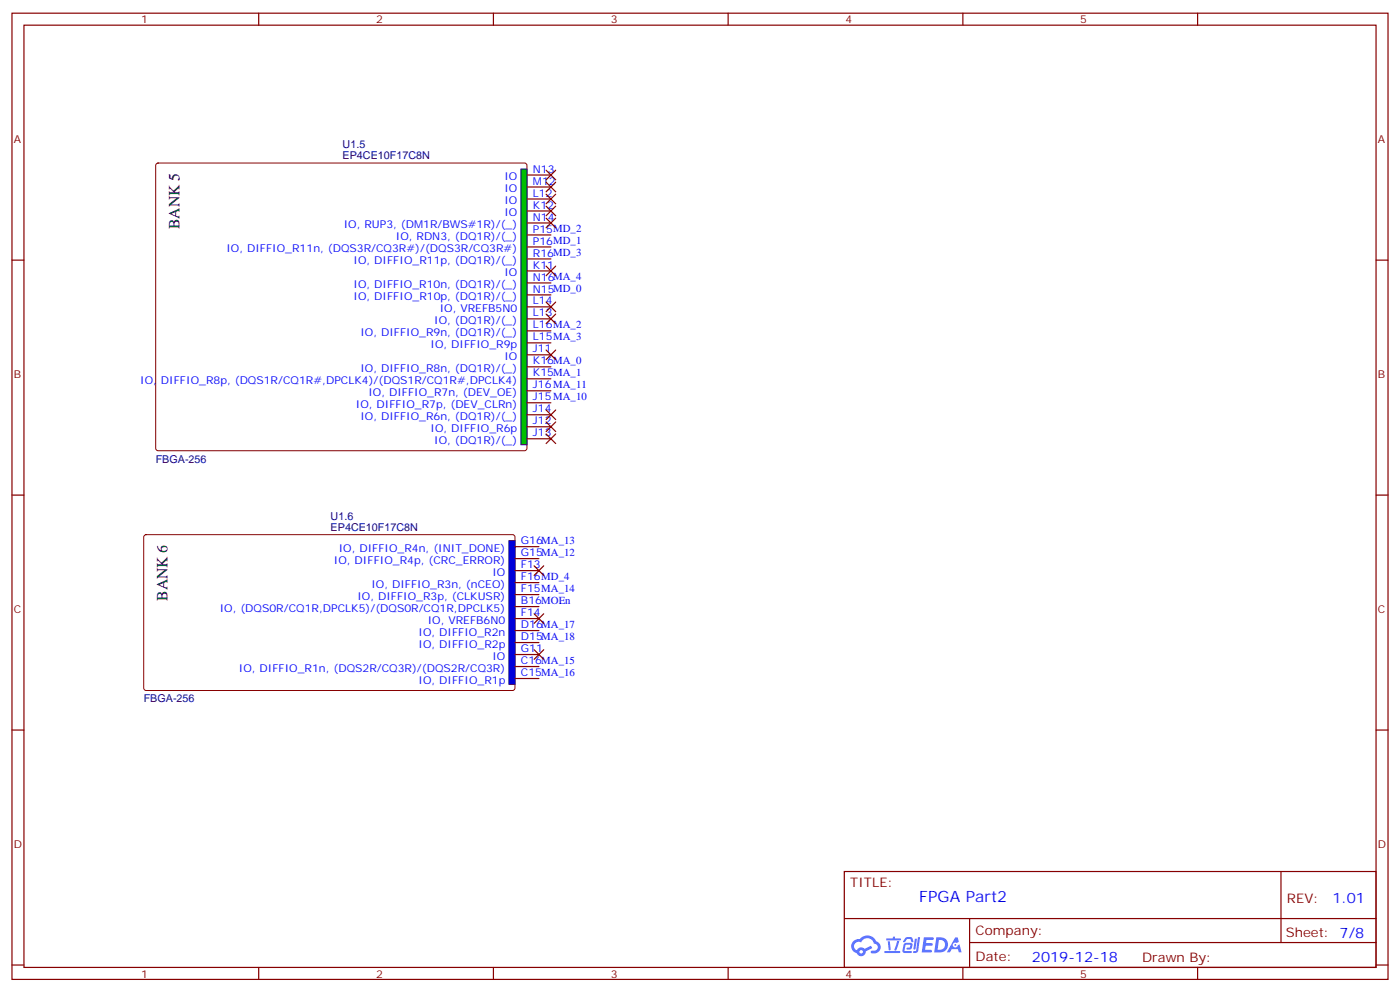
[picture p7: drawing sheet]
<svg xmlns="http://www.w3.org/2000/svg" width="412mm" height="292mm" viewBox="0 0 412 292" stroke-linecap="round" stroke-linejoin="round" font-family="sans-serif">
<defs><g id="words">
<g font-size="4.6">
<text x="52.9" y="67.4" transform="rotate(-90 52.9 67.4)">BANK 5</text>
<text x="49.4" y="176.7" transform="rotate(-90 49.4 176.7)">BANK 6</text>
</g>
<text font-size="4.6" fill="#00f" x="270.8" y="265.5">FPGA Part2</text>
<g font-size="4.2" fill="#00f">
<text x="392.5" y="265.7">1.01</text>
<text x="304" y="283.1">2019-12-18</text>
</g>
<g font-size="3.9" fill="#800">
<text x="250.5" y="261.1">TITLE:</text>
<text x="379.1" y="265.7">REV:</text>
<text x="287.4" y="275.3">Company:</text>
<text x="378.7" y="275.9">Sheet: 7/8</text>
<text x="287.4" y="282.9">Date:</text>
<text x="336.4" y="283">Drawn By:</text>
</g>
<g font-size="3.2" fill="#800">
<text x="41.6" y="6.9">1</text>
<text x="110.8" y="6.9">2</text>
<text x="179.9" y="6.9">3</text>
<text x="249.1" y="6.9">4</text>
<text x="318.2" y="6.9">5</text>
<text x="4.1" y="42">A</text>
<text x="405.9" y="42">A</text>
<text x="4.1" y="111.1">B</text>
<text x="405.9" y="111.1">B</text>
<text x="4.1" y="180.3">C</text>
<text x="405.9" y="180.3">C</text>
<text x="4.1" y="249.4">D</text>
<text x="405.9" y="249.4">D</text>
<text x="41.6" y="287.7">1</text>
<text x="110.8" y="287.7">2</text>
<text x="179.9" y="287.7">3</text>
<text x="249.1" y="287.7">4</text>
<text x="318.2" y="287.7">5</text>
</g>
<g font-size="3.2" fill="#000080">
<text x="100.9" y="46.9">EP4CE10F17C8N</text>
<text x="100.9" y="43.7">U1.5</text>
<text x="45.9" y="136.2">FBGA-256</text>
<text x="97.4" y="153.1">U1.6</text>
<text x="97.4" y="156.3">EP4CE10F17C8N</text>
<text x="42.3" y="206.7">FBGA-256</text>
</g>
<g font-size="3.2" fill="#00f">
<text x="148.6" y="53.1">IO</text>
<text x="157" y="50.8">N13</text>
<text x="148.6" y="56.6">IO</text>
<text x="157" y="54.3">M12</text>
<text x="157" y="57.9">L12</text>
<text x="148.6" y="60.1">IO</text>
<text x="148.6" y="63.7">IO</text>
<text x="157" y="61.4">K12</text>
<text x="157" y="64.9">N14</text>
<text x="101.3" y="67.2">IO, RUP3, (DM1R/BWS#1R)/(_)</text>
<text x="116.6" y="70.7">IO, RDN3, (DQ1R)/(_)</text>
<text x="157" y="68.4">P15MD_2</text>
<text x="157" y="72">P16MD_1</text>
<text x="66.7" y="74.3">IO, DIFFIO_R11n, (DQS3R/CQ3R#)/(DQS3R/CQ3R#)</text>
<text x="104.2" y="77.8">IO, DIFFIO_R11p, (DQ1R)/(_)</text>
<text x="157" y="75.5">R16MD_3</text>
<text x="148.6" y="81.3">IO</text>
<text x="157" y="79">K11</text>
<text x="157" y="82.5">N16MA_4</text>
<text x="104.1" y="84.8">IO, DIFFIO_R10n, (DQ1R)/(_)</text>
<text x="104.2" y="88.4">IO, DIFFIO_R10p, (DQ1R)/(_)</text>
<text x="157" y="86.1">N15MD_0</text>
<text x="157" y="89.6">L14</text>
<text x="127.9" y="95.4">IO, (DQ1R)/(_)</text>
<text x="129.5" y="91.9">IO, VREFB5N0</text>
<text x="157" y="93.1">L13</text>
<text x="106.1" y="99">IO, DIFFIO_R9n, (DQ1R)/(_)</text>
<text x="157" y="96.7">L16MA_2</text>
<text x="157" y="100.2">L15MA_3</text>
<text x="126.8" y="102.5">IO, DIFFIO_R9p</text>
<text x="148.6" y="106">IO</text>
<text x="157" y="103.7">J11</text>
<text x="157" y="107.2">K16MA_0</text>
<text x="41.3" y="113.1">IO, DIFFIO_R8p, (DQS1R/CQ1R#,DPCLK4)/(DQS1R/CQ1R#,DPCLK4)</text>
<text x="106.1" y="109.5">IO, DIFFIO_R8n, (DQ1R)/(_)</text>
<text x="157" y="110.8">K15MA_1</text>
<text x="108.5" y="116.6">IO, DIFFIO_R7n, (DEV_OE)</text>
<text x="157" y="114.3">J16MA_11</text>
<text x="157" y="117.8">J15MA_10</text>
<text x="104.8" y="120.1">IO, DIFFIO_R7p, (DEV_CLRn)</text>
<text x="106.1" y="123.6">IO, DIFFIO_R6n, (DQ1R)/(_)</text>
<text x="157" y="121.4">J14</text>
<text x="157" y="124.9">J12</text>
<text x="126.8" y="127.2">IO, DIFFIO_R6p</text>
<text x="127.9" y="130.7">IO, (DQ1R)/(_)</text>
<text x="157" y="128.4">J13</text>
<text x="153.5" y="160.2">G16MA_13</text>
<text x="98.4" y="166">IO, DIFFIO_R4p, (CRC_ERROR)</text>
<text x="99.8" y="162.5">IO, DIFFIO_R4n, (INIT_DONE)</text>
<text x="153.5" y="163.7">G15MA_12</text>
<text x="153.5" y="167.2">F13</text>
<text x="109.4" y="173">IO, DIFFIO_R3n, (nCEO)</text>
<text x="145" y="169.5">IO</text>
<text x="153.5" y="170.7">F16MD_4</text>
<text x="105.3" y="176.6">IO, DIFFIO_R3p, (CLKUSR)</text>
<text x="153.5" y="174.3">F15MA_14</text>
<text x="153.5" y="177.8">B16MOEn</text>
<text x="64.7" y="180.1">IO, (DQS0R/CQ1R,DPCLK5)/(DQS0R/CQ1R,DPCLK5)</text>
<text x="126" y="183.6">IO, VREFB6N0</text>
<text x="153.5" y="181.3">F14</text>
<text x="153.5" y="184.9">D16MA_17</text>
<text x="123.3" y="187.1">IO, DIFFIO_R2n</text>
<text x="123.3" y="190.7">IO, DIFFIO_R2p</text>
<text x="153.5" y="188.4">D15MA_18</text>
<text x="153.5" y="191.9">G11</text>
<text x="70.4" y="197.7">IO, DIFFIO_R1n, (DQS2R/CQ3R)/(DQS2R/CQ3R)</text>
<text x="145" y="194.2">IO</text>
<text x="153.5" y="195.4">C16MA_15</text>
<text x="123.3" y="201.3">IO, DIFFIO_R1p</text>
<text x="153.5" y="199">C15MA_16</text>
</g>
</g></defs>
<g fill="none" stroke="#870000" stroke-width=".35">
<path d="M3.5 3.9h405.4v284.3h-405.4zM7.1 7.4h398.2v277.3h-398.2zM76.2 3.9v3.5M145.3 3.9v3.5M214.5 3.9v3.5M283.6 3.9v3.5M352.8 3.9v3.5M3.5 76.6h3.6M405.3 76.6h3.6M3.5 145.7h3.6M405.3 145.7h3.6M3.5 214.8h3.6"/>
<path d="M405.3 214.8h3.6M248.7 256.5h156.6v28.2h-156.6zM377.3 256.5v20.9M248.7 270.3h156.5M285.6 277.4h119.6M285.6 270.3v14.1M3.5 284h3.6M76.2 284.7v3.5M145.3 284.7v3.5M214.5 284.7v3.5M283.6 284.7v3.5M352.8 284.7v3.5"/>
<path d="M405.3 284h3.6"/>
</g>
<g fill="#5487ff">
<path d="M272.1 275.8h2.6l.3 .2-.1 .6h-2l-.1 .9h1.6l.4 .4-.4 .4h-1.7l-.2 1.2 1.8 .1 .3 .3-.2 .3-2.9 .1z"/>
<path d="M281.4 275.9h.7l.4 1.3-.7 .3a.74 .74 0 0 0-1.1 .3 .74 .74 0 0 0 .5 1 .74 .74 0 0 0 .9-.6l.5-.3 .7 2.3h-.9l-.2-.9h-1.9l-.5 .9h-.9z"/>
<path d="M269.5 276.2h.6l-.4 3a.31 .31 0 0 1-.3 .2 .31 .31 0 0 1-.3-.3z"/>
<path d="M270.4 275.8h.6l-.5 3.9a.89 .89 0 0 1-.7 .7 .89 .89 0 0 1-.9-.3l1-.4z"/>
<path d="M266.8 275.9l.6-.2 1.2 .2 .5 1.2-.6 .2-.4-1-1 .2a.95 .95 0 0 1-1 .8l-.1-.2z"/>
<path d="M266.4 277.6l1.8-.2a1.04 1.04 0 0 1 .6 1.1 1.04 1.04 0 0 1-.8 .9h-.7a.29 .29 0 0 1-.3-.3 .29 .29 0 0 1 .3-.2l.7-.1 .2-.8-1.4 .1-.4 1.7 1.9 .1a.29 .29 0 0 1 .3 .3 .29 .29 0 0 1-.3 .3l-2-.1-.4-.2 .2-2.1z"/>
<path d="M260.5 279.9h4.4a.3 .3 0 0 1 .3 .3 .3 .3 0 0 1-.3 .3h-4.3z"/>
<path d="M264.3 276.9h.6l-.5 1.7a1.02 1.02 0 0 1-.7 1.2l-.2-.3z"/>
<path d="M261.5 277h.6l.3 2.4-.3 .3-.3-.2z"/>
<path d="M261.1 276.2h1.9l.2-.6h.5l-.1 .6h1.5a.29 .29 0 0 1 .3 .3 .29 .29 0 0 1-.3 .2h-3.9z"/>
<path d="M275.8 275.8l-.6 4.5h1.4a2.27 2.27 0 0 0 2.7-2.3 2.27 2.27 0 0 0-2.7-2.2zM276.6 276.6a1.5 1.5 0 0 1 1.8 1.5 1.5 1.5 0 0 1-1.9 1.4h-.3z"/>
<path d="M251.4 277a2.09 2.09 0 0 0 1 3.5 1.37 1.37 0 0 0 1.5 .9 1.37 1.37 0 0 0 1.1-1.4l2-1-.5-.7-1.8 .9a1.4 1.4 0 0 0-2.3 .5 1.32 1.32 0 0 1-.6-1.9 1.32 1.32 0 0 1 1.9-.5 2.02 2.02 0 0 1 2-1.2 2.02 2.02 0 0 1 1.8 1.6 1.09 1.09 0 0 1 1.1 1.4 1.09 1.09 0 0 1-1.6 .7 .41 .41 0 0 0-.5 .3 .41 .41 0 0 0 .4 .5 1.89 1.89 0 0 0 2.4-1.2 1.89 1.89 0 0 0-1.2-2.4 2.98 2.98 0 0 0-5-.7l-1 .2zM253.2 280.1a.52 .52 0 0 1 1 0 .52 .52 0 0 1-1 0z"/>
<circle cx="281.4" cy="278.1" r=".28"/>
</g>
<path d="M46.1 48.2l.5-.2h107.9l.5 .2 .2 .5v83.2l-.2 .5-.5 .2h-107.9l-.5-.2-.2-.5v-83.2z" fill="none" stroke="#800000" stroke-width=".29"/>
<path d="M153.5 49.7h1.7v81.2h-1.7z" fill="#00bf00" stroke="#000080" stroke-width=".29"/>
<g fill="none" stroke="#870000" stroke-width=".35">
<path d="M155.2 51.5h7.1M155.2 55h7.1M155.2 58.6h7.1M155.2 62.1h7.1M155.2 65.6h7.1M155.2 69.1h7.1M155.2 72.7h7.1M155.2 76.2h7.1M155.2 79.7h7.1M155.2 83.3h7.1M155.2 86.8h7.1M155.2 90.3h7.1"/>
<path d="M155.2 93.8h7.1M155.2 97.4h7.1M155.2 100.9h7.1M155.2 104.4h7.1M155.2 107.9h7.1M155.2 111.5h7.1M155.2 115h7.1M155.2 118.5h7.1M155.2 122.1h7.1M155.2 125.6h7.1M155.2 129.1h7.1"/>
</g>
<path d="M42.6 157.5l.4-.2 108.3 .1 .4 .6-.1 44.8-.6 .4-108.2-.1-.5-.6v-44.5z" fill="none" stroke="#800000" stroke-width=".29"/>
<path d="M149.9 159.1h1.8v42.3h-1.8z" fill="#00f" stroke="#000080" stroke-width=".29"/>
<path d="M151.7 160.9h7M151.7 164.4h7M151.7 167.9h7M151.7 171.4h7M151.7 175h7M151.7 178.5h7M151.7 182h7M151.7 185.6h7M151.7 189.1h7M151.7 192.6h7M151.7 196.1h7M151.7 199.7h7" fill="none" stroke="#870000" stroke-width=".35"/>
<g fill="#00f" stroke="#870000" stroke-width=".35">
<path d="M160.9 50.1l2.8 2.8zM163.7 50.1l-2.8 2.8z"/>
<path d="M160.9 53.6l2.8 2.8zM163.7 53.6l-2.8 2.8z"/>
<path d="M160.9 57.2l2.8 2.8zM163.7 57.2l-2.8 2.8z"/>
<path d="M160.9 60.7l2.8 2.8zM163.7 60.7l-2.8 2.8z"/>
<path d="M160.9 64.2l2.8 2.8zM163.7 64.2l-2.8 2.8z"/>
<path d="M160.9 78.3l2.8 2.8zM163.7 78.3l-2.8 2.8z"/>
<path d="M160.9 88.9l2.8 2.8zM163.7 88.9l-2.8 2.8z"/>
<path d="M160.9 92.4l2.8 2.8zM163.7 92.4l-2.8 2.8z"/>
<path d="M160.9 103l2.8 2.8zM163.7 103l-2.8 2.8z"/>
<path d="M160.9 120.6l2.8 2.9zM163.7 120.6l-2.8 2.9z"/>
<path d="M160.9 124.2l2.8 2.8zM163.7 124.2l-2.8 2.8z"/>
<path d="M160.9 127.7l2.8 2.8zM163.7 127.7l-2.8 2.8z"/>
<path d="M157.3 166.5l2.9 2.8zM160.2 166.5l-2.9 2.8z"/>
<path d="M157.3 180.6l2.9 2.8zM160.2 180.6l-2.9 2.8z"/>
<path d="M157.3 191.2l2.9 2.8zM160.2 191.2l-2.9 2.8z"/>
</g>
<use href="#words"/>
</svg>
